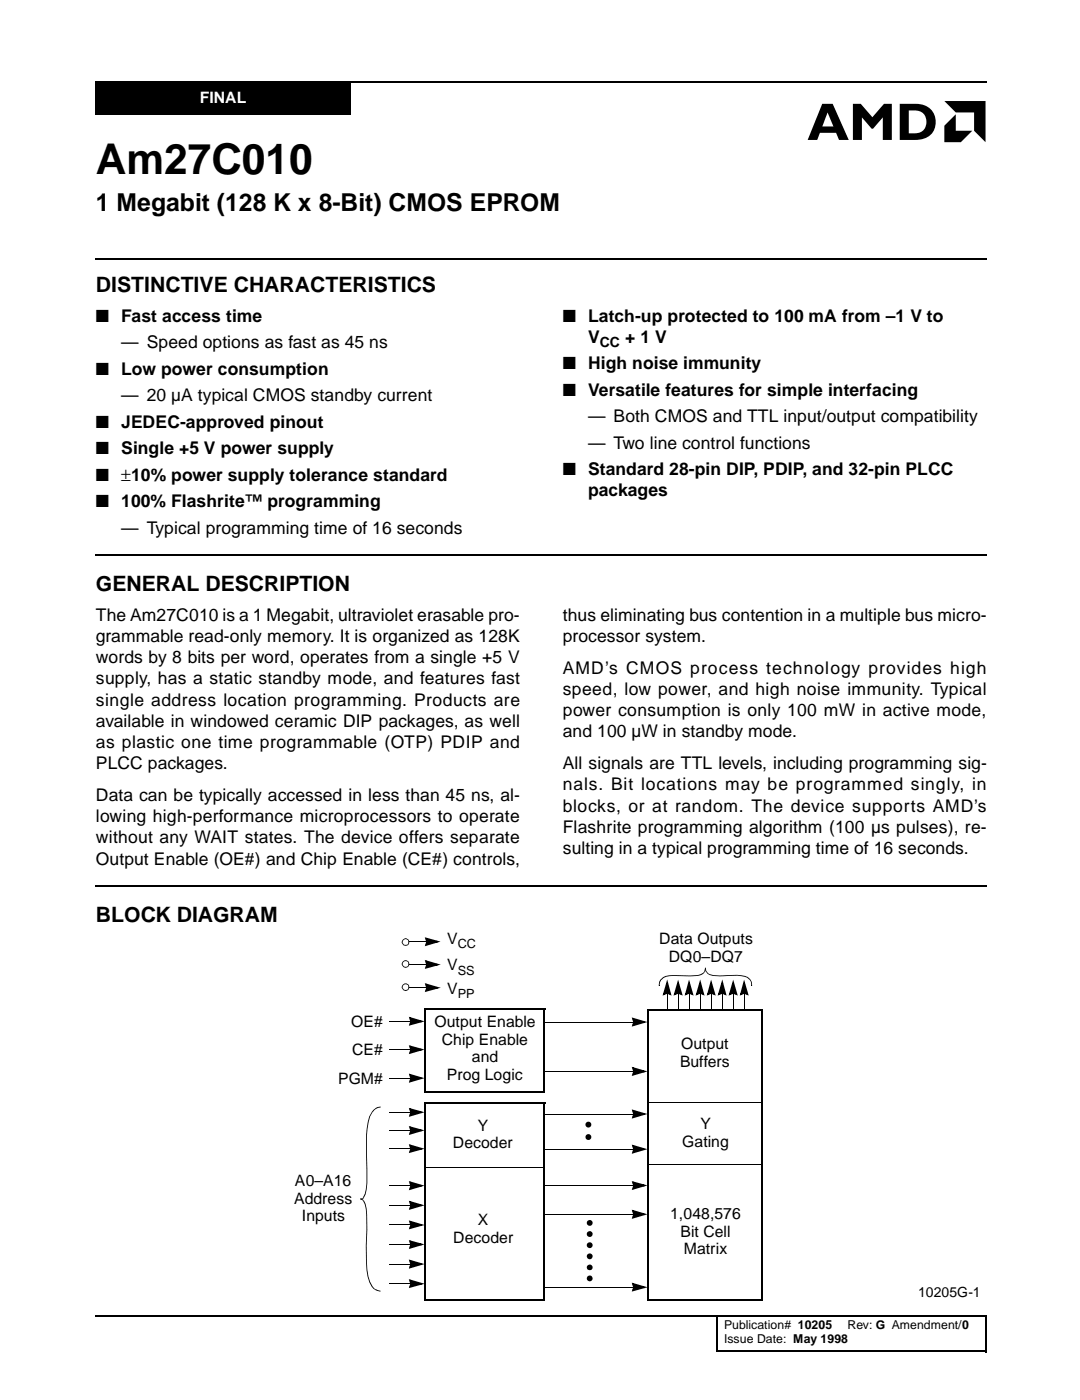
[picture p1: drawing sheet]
<svg xmlns="http://www.w3.org/2000/svg" width="209mm" height="271mm" viewBox="0 0 209 271" stroke-linecap="round" stroke-linejoin="round" font-family="sans-serif">
<defs><g id="words">
<text font-size="8.2" x="18.6" y="33.7">Am27C010</text>
<text font-size="4.8" x="18.6" y="40.9">1 Megabit (128 K x 8-Bit) CMOS EPROM</text>
<g font-size="4.1">
<text x="18.6" y="56.6">DISTINCTIVE CHARACTERISTICS</text>
<text x="18.6" y="114.6">GENERAL DESCRIPTION</text>
<text x="18.6" y="178.7">BLOCK DIAGRAM</text>
</g>
<g font-size="3.4">
<text x="18.6" y="62.3">■ Fast access time</text>
<text x="109" y="62.3">■ Latch-up protected to 100 mA from –1 V to</text>
<text x="23.5" y="67.4">— Speed options as fast as 45 ns</text>
<text x="109" y="71.6">■ High noise immunity</text>
<text x="113.9" y="66.4">V</text>
<text x="121.1" y="66.4">+ 1 V</text>
<text x="18.6" y="72.6">■ Low power consumption</text>
<text x="23.5" y="77.7">— 20 µA typical CMOS standby current</text>
<text x="109" y="76.7">■ Versatile features for simple interfacing</text>
<text x="18.6" y="82.9">■ JEDEC-approved pinout</text>
<text x="113.9" y="81.8">— Both CMOS and TTL input/output compatibility</text>
<text x="18.6" y="88">■ Single +5 V power supply</text>
<text x="113.9" y="87">— Two line control functions</text>
<text x="18.6" y="93.1">■ ±10% power supply tolerance standard</text>
<text x="109" y="92.1">■ Standard 28-pin DIP, PDIP, and 32-pin PLCC</text>
<text x="18.6" y="98.3">■ 100% Flashrite™ programming</text>
<text x="113.9" y="96.2">packages</text>
<text x="23.5" y="103.4">— Typical programming time of 16 seconds</text>
<text x="18.6" y="120.3">The Am27C010 is a 1 Megabit, ultraviolet erasable pro-</text>
<text x="18.6" y="124.4">grammable read-only memory. It is organized as 128K</text>
<text x="109" y="120.3">thus eliminating bus contention in a multiple bus micro-</text>
<text x="109" y="124.4">processor system.</text>
<text x="18.6" y="128.5">words by 8 bits per word, operates from a single +5 V</text>
<text x="109" y="130.6">AMD’s CMOS process technology provides high</text>
<text x="18.6" y="132.6">supply, has a static standby mode, and features fast</text>
<text x="18.6" y="136.7">single address location programming. Products are</text>
<text x="109" y="134.7">speed, low power, and high noise immunity. Typical</text>
<text x="18.6" y="140.8">available in windowed ceramic DIP packages, as well</text>
<text x="109" y="138.8">power consumption is only 100 mW in active mode,</text>
<text x="109" y="142.9">and 100 µW in standby mode.</text>
<text x="18.6" y="144.9">as plastic one time programmable (OTP) PDIP and</text>
<text x="18.6" y="149">PLCC packages.</text>
<text x="109" y="149">All signals are TTL levels, including programming sig-</text>
<text x="18.6" y="155.2">Data can be typically accessed in less than 45 ns, al-</text>
<text x="109" y="153.2">nals. Bit locations may be programmed singly, in</text>
<text x="18.6" y="159.3">lowing high-performance microprocessors to operate</text>
<text x="109" y="157.3">blocks, or at random. The device supports AMD’s</text>
<text x="109" y="161.4">Flashrite programming algorithm (100 µs pulses), re-</text>
<text x="18.6" y="163.4">without any WAIT states. The device offers separate</text>
<text x="18.6" y="167.5">Output Enable (OE#) and Chip Enable (CE#) controls,</text>
<text x="109" y="165.5">sulting in a typical programming time of 16 seconds.</text>
</g>
<text font-size="3" fill="#fff" x="38.7" y="20">FINAL</text>
<g font-size="3">
<text x="86.6" y="182.8">V</text>
<text x="127.7" y="183">Data Outputs</text>
<text x="86.6" y="188.1">V</text>
<text x="129.6" y="186.4">DQ0–DQ7</text>
<text x="86.6" y="192.7">V</text>
<text x="68" y="199.1">OE#</text>
<text x="84.1" y="199.1">Output Enable</text>
<text x="85.6" y="202.4">Chip Enable</text>
<text x="131.9" y="203.3">Output</text>
<text x="68.2" y="204.4">CE#</text>
<text x="86.6" y="209.3">Prog Logic</text>
<text x="91.4" y="205.9">and</text>
<text x="131.7" y="206.7">Buffers</text>
<text x="65.5" y="210">PGM#</text>
<text x="92.5" y="219.1">Y</text>
<text x="135.7" y="218.7">Y</text>
<text x="87.7" y="222.5">Decoder</text>
<text x="132.2" y="222.2">Gating</text>
<text x="57" y="233.2">Address</text>
<text x="57.1" y="229.8">A0–A16</text>
<text x="58.5" y="236.7">Inputs</text>
<text x="92.6" y="237.5">X</text>
<text x="129.8" y="236.2">1,048,576</text>
<text x="131.8" y="239.7">Bit Cell</text>
<text x="87.8" y="240.8">Decoder</text>
<text x="132.5" y="243.1">Matrix</text>
</g>
<g font-size="2.7">
<text x="116.2" y="67.3">CC</text>
<text x="177.8" y="251.3">10205G-1</text>
</g>
<g font-size="2.5">
<text x="88.7" y="183.6">CC</text>
<text x="88.7" y="188.9">SS</text>
<text x="88.7" y="193.4">PP</text>
</g>
<g font-size="2.4">
<text x="140.2" y="257.5">Publication# 10205</text>
<text x="164.2" y="257.5">Rev: G Amendment/0</text>
<text x="140.2" y="260.2">Issue Date: May 1998</text>
</g>
</g></defs>
<g fill="#000">
<path d="M18.6 16h49.2v6.1h-49.2zM182.9 19.6h8v8l-2.2-2.3v-3.5h-3.6zM165.2 20.1h1.5l2.3 2.6 2.2-2.6h1.5v7h-1.7v-4.4l-1.9 2.2h-.3l-1.8-2.2v4.4h-1.8zM182.9 24.4l2.2-2.3v3.2h3.2l-2.2 2.3h-3.2zM18.4 50h.2v.4h-.2zM191 50h.2v.4h-.2zM18.5 254.8l.1 .4z"/>
<path d="M159.3 20.1h2l3.1 7h-1.9l-.6-1.4h-3.1l-.5 1.4h-1.9zM160.3 21.8l-1 2.7h2.1z"/>
<path d="M174.3 20.1h3.1a3.5 3.5 0 0 1 3.8 3.6 3.5 3.5 0 0 1-4 3.4h-2.9zM176 21.4v4.4a3 3 0 0 0 3.1-.9 2.24 2.24 0 0 0 .1-2.3 2.24 2.24 0 0 0-2.1-1.2z"/>
</g>
<path d="M18.6 15.8v6.4M18.6 16h172.4M67.8 16v6.3M18.4 22.2h49.4M18.6 50.2h172.4M18.6 255h172.4" fill="none" stroke="#000" stroke-width=".34"/>
<g fill="#fff">
<path d="M18.9 256.1h103.5v9.5h-103.5z"/>
<path d="M138.9 255h52v6.8h-52z"/>
<path d="M140.2 255.9h49.9v5.3h-49.9z"/>
</g>
<g fill="none" stroke="#000" stroke-width=".34">
<path d="M18.6 107.6h172.4M18.6 171.8h172.4M82.3 195.6h23.3M82.3 195.4v16.2M105.4 195.6v16.2M125.4 195.6v56.4M125.4 195.8h22.5M147.7 195.8v56.3M82.2 211.6h23.2M82.3 213.8h23.3M82.3 213.6v38.4M105.4 213.8v38.3"/>
<path d="M82.2 252h23.2M125.3 252h22.4M138.9 254.9v7M138.9 255h52.2M190.9 255v7.1M138.8 261.9h52.1"/>
</g>
<g fill="#000">
<path d="M18.5 107.4l.1 .3zM18.5 171.6l.1 .3zM75.5 197.8l.1 .2zM78.1 190.8a.71 .71 0 0 1 .7-.2 .71 .71 0 0 1 .5 .7h-.2l-.1-.5-.4-.1-.4 .1-.2 .5 .1 .4 .5 .2 .4-.2 .1-.4h.2a.72 .72 0 0 1-1 .6 .72 .72 0 0 1-.2-1.1zM79.1 191.3h.2zM78.1 186.3a.71 .71 0 0 1 .7-.2 .71 .71 0 0 1 .5 .7h-.2l-.1-.4-.4-.2-.4 .2-.2 .4 .1 .4 .5 .2 .4-.2 .1-.4h.2a.72 .72 0 0 1-1 .7 .72 .72 0 0 1-.2-1.2zM79.1 186.8h.2zM78.1 182a.71 .71 0 0 1 .7-.1 .71 .71 0 0 1 .5 .7h-.2l-.1-.5-.4-.1-.5 .2-.1 .4 .3 .5h.5l.2-.1 .1-.4h.2a.72 .72 0 0 1-1 .6 .72 .72 0 0 1-.2-1.2zM79.1 182.6h.2zM79.2 191.3l.1 .2zM79.2 186.8l.1 .2zM79.2 182.4l.1 .2z"/>
<path d="M79.3 197.8h.4v.2h-.4zM79.5 197.9l.4 .1-.3 .6-.3-.1zM79.3 197.8l.1 .2zM79.2 197l3.1 .9-3.1 .9 .2-.5 2.2-.6 .1 .4-2.3-.6 .1-.4 .3 .8-.3 .1zM82.4 191.3h.4v.2h-.4zM82.6 191.4h.4l-.3 .7-.3-.2zM82.4 191.3l.1 .2zM82.4 186.8h.4v.2h-.4zM82.6 186.9l.4 .1-.3 .6-.3-.1zM82.4 186.8l.1 .2zM82.4 182.4h.4v.2h-.4zM82.6 182.4h.3l-.2 .8-.3-.1z"/>
<path d="M82.4 182.4l.1 .2zM82.3 190.5l3.1 .9-3.1 .8 .2-.4 2.2-.6v.4l-2.2-.7 .1-.3 .3 .8-.3 .1zM82.3 186l3.1 .9-3.1 .9 .2-.5 2.2-.6v.4l-2.2-.7 .1-.3 .3 .8-.3 .1zM82.3 181.6l3 .9-3 .9 .2-.5 2.2-.6v.3l-2.2-.6 .1-.3 .3 .7-.3 .2zM105.5 198l.1 .1zM122.5 198h.3v.1h-.3zM122.7 198h.3l-.2 .8-.3-.2zM122.5 198v.1zM122.4 197.2l3 .8-3 .9 .2-.4 2.1-.6 .1 .3-2.2-.6 .1-.4 .3 .8-.3 .1zM127.6 191l.2 .1zM127.9 189.8l.5-.4a3.7 3.7 0 0 1 2-.5 17.9 17.9 0 0 0 5.4-.1l.4-.3 .1 .2a4.1 4.1 0 0 1-2.6 .5l-3.3-.1-1.4 .2-.9 .6-.3 .4v.7h-.2l.1-.7zM129.1 192.4h.2v.4h-.2z"/>
<path d="M129.1 195.7l.2 .1zM129.1 192.8h.2zM129.2 189.8l.9 3.1-.4-.2-.6-2.2 .3-.1-.6 2.3-.4-.1 .8-.4 .1 .3-1 .4zM129.2 192.2l.7 .3-.1 .3-.6-.3zM131.3 192.4h.1v.4h-.1zM131.3 195.7l.1 .1zM131.3 192.8h.1zM131.3 189.8l.9 3.1-.4-.2-.6-2.2 .3-.1-.6 2.3-.4-.1 .8-.4 .1 .3-.9 .4zM131.3 192.2l.8 .3-.2 .3-.6-.3zM133.4 192.4h.2v.4h-.2zM133.4 195.7l.2 .1zM133.4 192.8h.2z"/>
<path d="M133.5 189.8l.9 3.1-.5-.2-.6-2.2 .3-.1-.6 2.3-.3-.1 .7-.4 .2 .3-1 .4zM133.4 192.2l.8 .3-.1 .3-.7-.3zM135.5 192.4h.2v.4h-.2zM135.5 195.7l.2 .1zM135.5 192.8h.2zM135.6 189.8l.9 3.1-.5-.2-.5-2.2 .3-.1-.6 2.3-.4-.1 .8-.4 .1 .3-1 .4zM135.6 192.2l.7 .3-.1 .3-.6-.3zM136.5 188.1l.1 .1-.3 .4h-.1zM136.6 187.6l.1 .1-.1 .5h-.2zM136.6 187.5l.1 .2zM136.6 187.5h.1zM136.6 187.6h.1l.1 .6h-.2z"/>
<path d="M136.6 188.2l.2-.1 .3 .4-.1 .1zM137.7 192.4h.1v.4h-.1zM137.7 195.7l.1 .1zM137.7 192.8h.1zM137.7 189.8l.9 3.1-.4-.2-.6-2.2 .3-.1-.6 2.3-.3-.1 .7-.4 .1 .3-.9 .4zM137.7 192.2l.8 .3-.2 .3-.6-.3zM139.8 192.4h.2v.4h-.2zM139.8 195.7l.2 .1zM139.8 192.8h.2zM139.9 189.8l.8 3.1-.4-.2-.6-2.2 .4-.1-.7 2.3-.3-.1 .8-.4 .1 .3-1 .4zM139.9 192.2l.7 .3-.1 .3-.6-.3zM141.9 192.4h.2v.4h-.2z"/>
<path d="M141.9 195.7l.2 .1zM141.9 192.8h.2zM142 189.8l.9 3.1-.4-.2-.7-2.2 .4-.1-.6 2.3-.4-.1 .8-.4 .1 .3-1 .4zM142 192.2l.7 .3-.1 .3-.6-.3zM144 192.4h.2v.4h-.2zM144 195.7l.2 .1zM144 192.8h.2zM144.1 189.8l.9 3.1-.4-.2-.6-2.2 .3-.1-.6 2.3-.3-.1 .7-.4 .1 .3-.9 .4zM144.1 192.2l.8 .3-.2 .3-.6-.3zM145.5 191l.2 .1zM137.1 188.5l1 .4 1.4 .1a13.3 13.3 0 0 1 4.8 .1 1.79 1.79 0 0 1 1.4 1.9h-.2v-.7l-.3-.5-.4-.3a7.3 7.3 0 0 0-3.6-.4 7.3 7.3 0 0 1-3.8-.2l-.4-.3zM73.6 214.4l.2 .2z"/>
<path d="M72.4 215l.7-.5 .5-.1 .1 .2-.9 .3-.6 .5-.5 .9-.3 1.1-.3 2.7 .1 6.4a9.9 9.9 0 0 1-.7 5.6l-.2-.1 .3-.6 .4-2.1-.1-6a18.5 18.5 0 0 1 .7-7.1zM75.5 219l.1 .1zM75.5 215.4l.1 .2zM75.5 208.8l.1 .2zM75.5 203.3l.1 .2zM79.3 219h.4v.1h-.4zM79.5 219h.3l-.2 .8-.3-.2zM79.3 219l.1 .1zM79.3 215.4h.4v.2h-.4zM79.5 215.5h.3l-.2 .7-.3-.1zM79.3 215.4l.1 .2zM79.3 208.8h.4v.2h-.4z"/>
<path d="M79.5 208.9h.3l-.2 .7-.3-.1zM79.3 208.8l.1 .2zM79.3 203.3h.4v.2h-.4zM79.5 203.3h.3l-.2 .8-.3-.1zM79.3 203.3l.1 .2zM79.2 218.2l3 .8-3 .9 .2-.4 2.2-.6 .1 .3-2.3-.6 .1-.3 .3 .7-.3 .1zM79.2 214.7l3 .8-3 .9 .2-.4 2.2-.6 .1 .3-2.3-.6 .1-.3 .3 .7-.3 .1zM79.2 208l3 .9-3 .9 .2-.4 2.2-.6 .1 .3-2.3-.6 .1-.4 .3 .8-.3 .1zM79.2 202.5l3 .9-3 .9 .2-.5 2.2-.6 .1 .3-2.3-.5 .1-.4 .3 .7-.3 .2zM105.5 207.5l.1 .2zM105.5 215.8l.1 .2zM122.5 207.5h.3v.2h-.3z"/>
<path d="M122.7 207.6h.3l-.2 .7-.3-.1zM122.5 207.5v.2zM122.5 215.8h.3v.2h-.3zM122.7 215.8h.3l-.2 .8-.3-.1zM122.5 215.8v.2zM122.4 206.7l3 .9-3 .9 .2-.4 2.1-.7 .1 .4-2.2-.7 .1-.3 .3 .8-.3 .1zM122.4 215l3 .9-3 .9 .2-.5 2.1-.6 .1 .3-2.2-.6 .1-.3 .3 .7-.3 .2zM125.3 213.6l.1 .2zM147.7 213.6l.1 .2zM69.8 232.2v.2zM69.8 232.4l.2 .1zM69.9 232.2l.3 .1-.1 .2-.3-.1z"/>
<path d="M69.9 232.3l.2-.1 .1 .2-.2 .1zM70.2 232.3l.3 .3-.2 .1-.2-.2zM70.1 232.2l.2-.2 .2 .2-.2 .2zM75.5 237.3l.1 .2zM75.5 233.5l.1 .1zM75.5 229.7l.1 .1zM75.5 222.5l.1 .2zM79.3 237.3h.4v.2h-.4zM79.5 237.3l.4 .1-.3 .7-.3-.2zM79.3 237.3l.1 .2zM79.3 233.5h.4v.1h-.4zM79.5 233.5h.3l-.2 .8-.3-.1z"/>
<path d="M79.3 233.5l.1 .1zM79.3 229.7h.4v.1h-.4zM79.5 229.7h.3l-.2 .8-.3-.2zM79.3 229.7l.1 .1zM79.3 222.5h.4v.2h-.4zM79.5 222.6h.4l-.3 .7-.3-.2zM79.3 222.5l.1 .2zM79.2 236.5l3.1 .9-3.1 .8 .2-.4 2.2-.6 .1 .3-2.3-.6 .1-.3 .3 .7-.3 .2zM79.2 232.7l3 .9-3 .9 .2-.5 2.2-.6 .1 .3-2.3-.6 .1-.3 .3 .7-.3 .1zM79.2 228.9l3 .9-3 .8 .2-.4 2.2-.6 .1 .3-2.3-.6 .1-.4 .3 .8-.3 .1zM79.2 221.7l3.1 .9-3.1 .8 .2-.4 2.2-.6 .1 .4-2.3-.7 .1-.3 .3 .8-.3 .1zM82.2 226.2l.1 .1z"/>
<path d="M105.4 226.2v.1zM105.5 222.6l.1 .2zM105.5 229.6l.1 .2zM105.5 235.2l.1 .2zM122.5 222.6h.3v.2h-.3zM122.7 222.6h.3l-.2 .8-.3-.1zM122.5 222.6v.2zM122.5 229.6h.3v.2h-.3zM122.7 229.7h.3l-.2 .7-.3-.1zM122.5 229.6v.2zM122.5 235.2h.3v.2h-.3zM122.7 235.3h.3l-.2 .7-.3-.1z"/>
<path d="M122.5 235.2v.2zM122.4 221.8l3 .9-3 .9 .2-.5 2.1-.6 .1 .4-2.2-.7 .1-.3 .3 .7-.3 .2zM122.4 228.9l3 .8-3 .9 .2-.4 2.1-.7 .1 .4-2.2-.6 .1-.4 .3 .8-.3 .1zM122.4 234.4l3 .9-3 .9 .2-.4 2.1-.7 .1 .4-2.2-.7 .1-.3 .3 .8-.3 .1zM125.3 225.6l.1 .2zM147.5 225.6l.1 .2zM73.6 250.1v.2zM70.3 232.7l.2-.1a4.9 4.9 0 0 1 .6 2.8l.1 2.8a38.3 38.3 0 0 0 .2 9.1l.3 1.1 .7 1.2 1.2 .5v.2l-.9-.3a3.4 3.4 0 0 1-1.5-2.6 23.5 23.5 0 0 1-.3-6v-6v-1.2zM75.5 248.7l.1 .1zM75.5 244.9l.1 .1zM75.5 241.1l.1 .1zM79.3 248.7h.4v.1h-.4z"/>
<path d="M79.5 248.7l.4 .1-.3 .6-.3-.1zM79.3 248.7l.1 .1zM79.3 244.9h.4v.1h-.4zM79.5 244.9h.3l-.2 .8-.3-.2zM79.3 244.9l.1 .1zM79.3 241.1h.4v.1h-.4zM79.5 241.1h.3l-.2 .8-.3-.2zM79.3 241.1l.1 .1zM79.2 247.9l3.1 .9-3.1 .8 .2-.4 2.2-.6 .1 .3-2.3-.6 .1-.3 .3 .7-.3 .1zM79.2 244.1l3 .9-3 .8 .2-.4 2.2-.6 .1 .3-2.3-.6 .1-.4 .3 .8-.3 .1zM79.2 240.3l3 .8-3 .9 .2-.4 2.2-.6 .1 .3-2.3-.6 .1-.3 .3 .7-.3 .1zM105.5 249.4l.1 .1z"/>
<path d="M122.5 249.4h.3v.1h-.3zM122.7 249.4l.4 .1-.3 .6-.3-.1zM122.5 249.4v.1zM122.4 248.5l3.1 .9-3.1 .9 .2-.4 2.1-.6 .1 .3-2.2-.6 .1-.4 .3 .8-.3 .1z"/>
</g>
<g fill="none" stroke="#000" stroke-width=".19">
<path d="M75.6 197.9h3.7M79.3 191.4h3.1M79.3 186.9h3.1M79.3 182.5h3.1M105.6 198h16.9M129.2 192.8v2.9M131.3 192.8v2.9M133.5 192.8v2.9M135.6 192.8v2.9M137.7 192.8v2.9M139.9 192.8v2.9M142 192.8v2.9"/>
<path d="M144.1 192.8v2.9M75.6 219h3.7M75.6 215.5h3.7M75.6 208.9h3.7M75.6 203.4h3.7M105.6 207.6h16.9M105.6 215.9h16.9M125.4 213.7h22.3M75.6 237.4h3.7M75.6 233.6h3.7M75.6 229.8h3.7M75.6 222.6h3.7"/>
<path d="M82.3 226.2h23.1M105.6 229.7h16.9M105.6 222.7h16.9M105.6 235.3h16.9M125.4 225.7h22.1M75.6 248.8h3.7M75.6 245h3.7M75.6 241.1h3.7M105.6 249.4h16.9"/>
</g>
<g fill="#000">
<path d="M79.4 197.3l2.2 .6-2.2 .6 .3-.6zM82.5 190.8l2.2 .6-2.2 .6 .3-.6zM82.5 186.3l2.2 .6-2.2 .6 .3-.6zM82.5 181.9l2.2 .6-2.2 .6 .3-.6zM122.6 197.4l2.2 .6-2.2 .7 .2-.7zM129.2 190.5l.6 2.2-.6-.3-.6 .3zM131.3 190.5l.7 2.2-.7-.3-.6 .3zM133.5 190.5l.6 2.2-.6-.3-.6 .3zM135.6 190.5l.6 2.2-.6-.3-.6 .3zM137.7 190.5l.7 2.2-.7-.3-.6 .3zM139.9 190.5l.6 2.2-.6-.3-.6 .3zM142 190.5l.7 2.2-.7-.3-.6 .3z"/>
<path d="M144.1 190.5l.7 2.2-.7-.3-.6 .3zM79.4 218.5l2.2 .5-2.2 .7 .3-.7zM79.4 214.9l2.2 .6-2.2 .7 .3-.7zM79.4 208.3l2.2 .6-2.2 .7 .3-.7zM79.4 202.8l2.2 .6-2.2 .6 .3-.6zM122.6 207l2.2 .6-2.2 .6 .2-.6zM122.6 215.2l2.2 .7-2.2 .6 .2-.6zM79.4 236.7l2.2 .7-2.2 .6 .3-.6zM79.4 232.9l2.2 .7-2.2 .6 .3-.6zM79.4 229.1l2.2 .7-2.2 .6 .3-.6zM79.4 222l2.2 .6-2.2 .6 .3-.6zM122.6 222l2.2 .7-2.2 .6 .2-.6z"/>
<path d="M122.6 229.1l2.2 .6-2.2 .6 .2-.6zM122.6 234.7l2.2 .6-2.2 .6 .2-.6zM79.4 248.1l2.2 .7-2.2 .6 .3-.6zM79.4 244.3l2.2 .7-2.2 .6 .3-.6zM79.4 240.5l2.2 .6-2.2 .7 .3-.7zM122.6 248.8l2.2 .6-2.2 .6 .2-.6z"/>
<circle cx="114" cy="217.9" r=".57"/>
<circle cx="114" cy="220.3" r=".57"/>
<circle cx="114.2" cy="237" r=".57"/>
<circle cx="114.2" cy="239.1" r=".57"/>
<circle cx="114.2" cy="247.7" r=".57"/>
<circle cx="114.2" cy="243.5" r=".57"/>
<circle cx="114.2" cy="241.3" r=".57"/>
<circle cx="114.2" cy="245.6" r=".57"/>
</g>
<use href="#words"/>
</svg>
